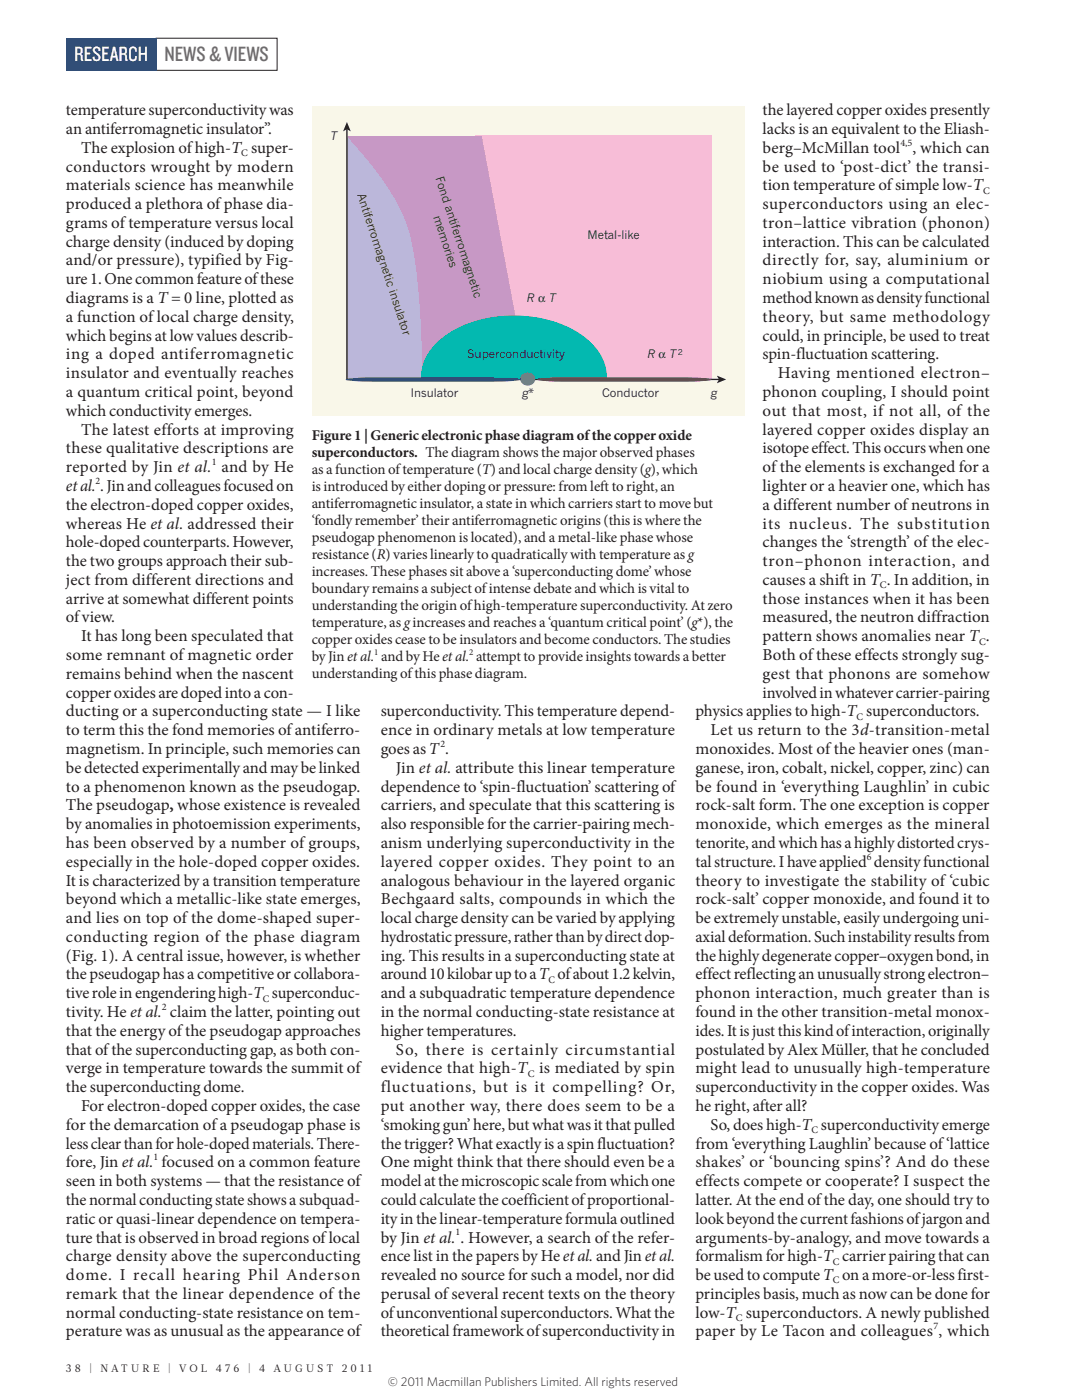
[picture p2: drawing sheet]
<svg xmlns="http://www.w3.org/2000/svg" width="210mm" height="276mm" viewBox="0 0 210 276" stroke-linecap="round" stroke-linejoin="round" font-family="sans-serif">
<defs><g id="words">
<text font-size="4.2" fill="#fff" x="14.6" y="12.1">RESEARCH</text>
<text font-size="4.2" fill="#6c6d70" x="32.4" y="12.1">NEWS &amp; VIEWS</text>
<g font-size="3.3" fill="#231f20">
<text x="13" y="22.7">temperature superconductivity was</text>
<text x="150.2" y="22.7">the layered copper oxides presently</text>
<text x="13" y="26.4">an antiferromagnetic insulator”.</text>
<text x="150.2" y="26.4">lacks is an equivalent to the Eliash-</text>
<text x="13" y="33.8">conductors wrought by modern</text>
<text x="16" y="30.1">The explosion of high-T super-</text>
<text x="150.2" y="30.1">berg–McMillan tool</text>
<text x="150.2" y="33.8">be used to ‘post-dict’ the transi-</text>
<text x="179.8" y="30.1">, which can</text>
<text x="13" y="37.5">materials science has meanwhile</text>
<text x="13" y="41.2">produced a plethora of phase dia-</text>
<text x="150.2" y="37.5">tion temperature of simple low-T</text>
<text x="150.2" y="41.2">superconductors using an elec-</text>
<text x="13" y="44.9">grams of temperature versus local</text>
<text x="150.2" y="44.9">tron–lattice vibration (phonon)</text>
<text x="13" y="48.6">charge density (induced by doping</text>
<text x="13" y="52.3">and/or pressure), typified by Fig-</text>
<text x="150.2" y="48.6">interaction. This can be calculated</text>
<text x="150.2" y="52.3">directly for, say, aluminium or</text>
<text x="13" y="56">ure 1. One common feature of these</text>
<text x="13" y="59.7">diagrams is a T= 0 line, plotted as</text>
<text x="150.2" y="56">niobium using a computational</text>
<text x="150.2" y="59.7">method known as density functional</text>
<text x="13" y="63.4">a function of local charge density,</text>
<text x="150.2" y="63.4">theory, but same methodology</text>
<text x="13" y="67.2">which begins at low values describ-</text>
<text x="13" y="70.9">ing a doped antiferromagnetic</text>
<text x="150.2" y="67.2">could, in principle, be used to treat</text>
<text x="150.2" y="70.9">spin-fluctuation scattering.</text>
<text x="13" y="74.6">insulator and eventually reaches</text>
<text x="153.2" y="74.6">Having mentioned electron–</text>
<text x="13" y="78.3">a quantum critical point, beyond</text>
<text x="13" y="82">which conductivity emerges.</text>
<text x="150.2" y="78.3">phonon coupling, I should point</text>
<text x="150.2" y="82">out that most, if not all, of the</text>
<text x="13" y="89.4">these qualitative descriptions are</text>
<text x="16" y="85.7">The latest efforts at improving</text>
<text x="150.2" y="85.7">layered copper oxides display an</text>
<text x="150.2" y="89.4">isotope effect. This occurs when one</text>
<text x="13" y="93.1">reported by Jin et al. and by He</text>
<text x="150.2" y="93.1">of the elements is exchanged for a</text>
<text x="13" y="96.8">et al. . Jin and colleagues focused on</text>
<text x="13" y="100.5">the electron-doped copper oxides,</text>
<text x="150.2" y="96.8">lighter or a heavier one, which has</text>
<text x="150.2" y="100.5">a different number of neutrons in</text>
<text x="13" y="104.2">whereas He et al. addressed their</text>
<text x="13" y="107.9">hole-doped counterparts. However,</text>
<text x="150.2" y="104.2">its nucleus. The substitution</text>
<text x="150.2" y="107.9">changes the ‘strength’ of the elec-</text>
<text x="13" y="111.6">the two groups approach their sub-</text>
<text x="150.2" y="111.6">tron–phonon interaction, and</text>
<text x="13" y="115.3">ject from different directions and</text>
<text x="13" y="119">arrive at somewhat different points</text>
<text x="150.2" y="115.3">causes a shift in T . In addition, in</text>
<text x="150.2" y="119">those instances when it has been</text>
<text x="13" y="122.7">of view.</text>
<text x="150.2" y="122.7">measured, the neutron diffraction</text>
<text x="13" y="130.1">some remnant of magnetic order</text>
<text x="16" y="126.4">It has long been speculated that</text>
<text x="150.2" y="126.4">pattern shows anomalies near T .</text>
<text x="150.2" y="130.1">Both of these effects strongly sug-</text>
<text x="13" y="133.8">remains behind when the nascent</text>
<text x="13" y="137.5">copper oxides are doped into a con-</text>
<text x="150.2" y="133.8">gest that phonons are somehow</text>
<text x="150.2" y="137.5">involved in whatever carrier-pairing</text>
<text x="13" y="141.2">ducting or a superconducting state — I like</text>
<text x="75" y="141.2">superconductivity. This temperature depend-</text>
<text x="137" y="141.2">physics applies to high-T superconductors.</text>
<text x="13" y="144.9">to term this the fond memories of antiferro-</text>
<text x="13" y="148.6">magnetism. In principle, such memories can</text>
<text x="75" y="144.9">ence in ordinary metals at low temperature</text>
<text x="75" y="148.6">goes as T .</text>
<text x="137" y="148.6">monoxides. Most of the heavier ones (man-</text>
<text x="140" y="144.9">Let us return to the 3d-transition-metal</text>
<text x="13" y="152.3">be detected experimentally and may be linked</text>
<text x="78" y="152.3">Jin et al. attribute this linear temperature</text>
<text x="137" y="152.3">ganese, iron, cobalt, nickel, copper, zinc) can</text>
<text x="13" y="156.1">to a phenomenon known as the pseudogap.</text>
<text x="13" y="159.8">The pseudogap, whose existence is revealed</text>
<text x="75" y="156.1">dependence to ‘spin-fluctuation’ scattering of</text>
<text x="75" y="159.8">carriers, and speculate that this scattering is</text>
<text x="137" y="156.1">be found in ‘everything Laughlin’ in cubic</text>
<text x="137" y="159.8">rock-salt form. The one exception is copper</text>
<text x="13" y="163.5">by anomalies in photoemission experiments,</text>
<text x="13" y="167.2">has been observed by a number of groups,</text>
<text x="75" y="163.5">also responsible for the carrier-pairing mech-</text>
<text x="75" y="167.2">anism underlying superconductivity in the</text>
<text x="137" y="163.5">monoxide, which emerges as the mineral</text>
<text x="137" y="167.2">tenorite, and which has a highly distorted crys-</text>
<text x="13" y="170.9">especially in the hole-doped copper oxides.</text>
<text x="75" y="170.9">layered copper oxides. They point to an</text>
<text x="137" y="170.9">tal structure. I have applied density functional</text>
<text x="13" y="174.6">It is characterized by a transition temperature</text>
<text x="13" y="178.3">beyond which a metallic-like state emerges,</text>
<text x="75" y="174.6">analogous behaviour in the layered organic</text>
<text x="75" y="178.3">Bechgaard salts, compounds in which the</text>
<text x="137" y="174.6">theory to investigate the stability of ‘cubic</text>
<text x="137" y="178.3">rock-salt’ copper monoxide, and found it to</text>
<text x="13" y="182">and lies on top of the dome-shaped super-</text>
<text x="13" y="185.7">conducting region of the phase diagram</text>
<text x="75" y="182">local charge density can be varied by applying</text>
<text x="75" y="185.7">hydrostatic pressure, rather than by direct dop-</text>
<text x="137" y="182">be extremely unstable, easily undergoing uni-</text>
<text x="137" y="185.7">axial deformation. Such instability results from</text>
<text x="13" y="189.4">(Fig. 1). A central issue, however, is whether</text>
<text x="75" y="189.4">ing. This results in a superconducting state at</text>
<text x="137" y="189.4">the highly degenerate copper–oxygen bond, in</text>
<text x="13" y="193.1">the pseudogap has a competitive or collabora-</text>
<text x="13" y="196.8">tive role in engendering high-T superconduc-</text>
<text x="75" y="193.1">around 10 kilobar up to aT of about 1.2 kelvin,</text>
<text x="75" y="196.8">and a subquadratic temperature dependence</text>
<text x="137" y="193.1">effect reflecting an unusually strong electron–</text>
<text x="137" y="196.8">phonon interaction, much greater than is</text>
<text x="13" y="200.5">tivity. He et al. claim the latter, pointing out</text>
<text x="75" y="200.5">in the normal conducting-state resistance at</text>
<text x="137" y="200.5">found in the other transition-metal monox-</text>
<text x="13" y="204.2">that the energy of the pseudogap approaches</text>
<text x="13" y="207.9">that of the superconducting gap, as both con-</text>
<text x="75" y="204.2">higher temperatures.</text>
<text x="78" y="207.9">So, there is certainly circumstantial</text>
<text x="137" y="204.2">ides. It is just this kind of interaction, originally</text>
<text x="137" y="207.9">postulated by Alex Müller, that he concluded</text>
<text x="13" y="211.6">verge in temperature towards the summit of</text>
<text x="13" y="215.3">the superconducting dome.</text>
<text x="75" y="211.6">evidence that high-T is mediated by spin</text>
<text x="75" y="215.3">fluctuations, but is it compelling? Or,</text>
<text x="137" y="211.6">might lead to unusually high-temperature</text>
<text x="137" y="215.3">superconductivity in the copper oxides. Was</text>
<text x="16" y="219">For electron-doped copper oxides, the case</text>
<text x="75" y="219">put another way, there does seem to be a</text>
<text x="137" y="219">he right, after all?</text>
<text x="13" y="222.7">for the demarcation of a pseudogap phase is</text>
<text x="13" y="226.4">less clear than for hole-doped materials. There-</text>
<text x="75" y="222.7">‘smoking gun’ here, but what was it that pulled</text>
<text x="75" y="226.4">the trigger? What exactly is a spin fluctuation?</text>
<text x="137" y="226.4">from ‘everything Laughlin’ because of ‘lattice</text>
<text x="140" y="222.7">So, does high-T superconductivity emerge</text>
<text x="13" y="230.1">fore, Jin et al. focused on a common feature</text>
<text x="13" y="233.8">seen in both systems — that the resistance of</text>
<text x="75" y="230.1">One might think that there should even be a</text>
<text x="75" y="233.8">model at the microscopic scale from which one</text>
<text x="137" y="230.1">shakes’ or ‘bouncing spins’? And do these</text>
<text x="137" y="233.8">effects compete or cooperate? I suspect the</text>
<text x="13" y="237.5">the normal conducting state shows a subquad-</text>
<text x="75" y="237.5">could calculate the coefficient of proportional-</text>
<text x="137" y="237.5">latter. At the end of the day, one should try to</text>
<text x="13" y="241.2">ratic or quasi-linear dependence on tempera-</text>
<text x="13" y="245">ture that is observed in broad regions of local</text>
<text x="75" y="241.2">ity in the linear-temperature formula outlined</text>
<text x="75" y="245">by Jin et al. . However, a search of the refer-</text>
<text x="137" y="241.2">look beyond the current fashions of jargon and</text>
<text x="137" y="245">arguments-by-analogy, and move towards a</text>
<text x="13" y="248.7">charge density above the superconducting</text>
<text x="75" y="248.7">ence list in the papers by Heet al.and Jinet al.</text>
<text x="137" y="248.7">formalism for high-T carrier pairing that can</text>
<text x="13" y="252.4">dome. I recall hearing Phil Anderson</text>
<text x="13" y="256.1">remark that the linear dependence of the</text>
<text x="75" y="252.4">revealed no source for such a model, nor did</text>
<text x="75" y="256.1">perusal of several recent texts on the theory</text>
<text x="137" y="252.4">be used to computeT on a more-or-less first-</text>
<text x="137" y="256.1">principles basis, much as now can be done for</text>
<text x="13" y="259.8">normal conducting-state resistance on tem-</text>
<text x="13" y="263.5">perature was as unusual as the appearance of</text>
<text x="75" y="259.8">of unconventional superconductors. What the</text>
<text x="75" y="263.5">theoretical framework of superconductivity in</text>
<text x="137" y="259.8">low-T superconductors. A newly published</text>
<text x="137" y="263.5">paper by Le Tacon and colleagues , which</text>
</g>
<g font-size="2.9" fill="#231f20">
<text x="61.4" y="86.8">Figure 1 | Generic electronic phase diagram of the copper oxide</text>
<text x="61.4" y="90.2">superconductors. The diagram shows the major observed phases</text>
<text x="61.4" y="93.5">as a function of temperature (T) and local charge density (g), which</text>
<text x="61.4" y="96.9">is introduced by either doping or pressure: from left to right, an</text>
<text x="61.4" y="100.2">antiferromagnetic insulator, a state in which carriers start to move but</text>
<text x="61.4" y="103.6">‘fondly remember’ their antiferromagnetic origins (this is where the</text>
<text x="61.4" y="106.9">pseudogap phenomenon is located), and a metal-like phase whose</text>
<text x="61.4" y="110.3">resistance (R) varies linearly to quadratically with temperature as g</text>
<text x="61.4" y="113.6">increases. These phases sit above a ‘superconducting dome’ whose</text>
<text x="61.4" y="117">boundary remains a subject of intense debate and which is vital to</text>
<text x="61.4" y="120.3">understanding the origin of high-temperature superconductivity. At zero</text>
<text x="61.4" y="123.7">temperature, as gincreases and reaches a ‘quantum critical point’ (g*), the</text>
<text x="61.4" y="127">copper oxides cease to be insulators and become conductors. The studies</text>
<text x="61.4" y="130.4">by Jin et al. and by He et al. attempt to provide insights towards a better</text>
<text x="61.4" y="133.7">understanding of this phase diagram.</text>
</g>
<text font-size="2.5" fill="#231f20" x="76.4" y="273.2">© 2011 Macmillan Publishers Limited. All rights reserved</text>
<g font-size="2.3" fill="#231f20">
<text x="65.1" y="27.6">T</text>
<text x="85.8" y="35.1" transform="rotate(72 85.8 35.1)">Fond antiferromagnetic</text>
<text x="70.4" y="38.5" transform="rotate(72 70.4 38.5)">Antiferromagnetic insulator</text>
<text x="85.4" y="42.7" transform="rotate(72 85.4 42.7)">memories</text>
<text x="115.7" y="47.2">Metal-like</text>
<text x="103.8" y="59.6">R α T</text>
<text x="92.1" y="70.5">Superconductivity</text>
<text x="127.5" y="70.6">R α T</text>
<text x="80.9" y="78.3">Insulator</text>
<text x="102.9" y="78.3">g*</text>
<text x="118.6" y="78.3">Conductor</text>
<text x="140" y="78.3">g</text>
</g>
<g font-size="2.1" fill="#231f20">
<text x="13" y="270.5">3 8</text>
<text x="17.6" y="270.5">|</text>
<text x="19.8" y="270.5">N A T U R E</text>
<text x="33.1" y="270.5">|</text>
<text x="35.3" y="270.5">V O L</text>
<text x="42.5" y="270.5">4 7 6</text>
<text x="48.9" y="270.5">|</text>
<text x="51" y="270.5">4</text>
<text x="53.9" y="270.5">A U G U S T</text>
<text x="67.3" y="270.5">2 0 1 1</text>
</g>
<g font-size="2" fill="#231f20">
<text x="177.4" y="28.7">4,5</text>
<text x="47.5" y="30.8">C</text>
<text x="193.7" y="38.2">C</text>
<text x="18.8" y="95.4">2</text>
<text x="41.7" y="91.7">1</text>
<text x="173.4" y="116">C</text>
<text x="192.9" y="127.1">C</text>
<text x="168.7" y="141.9">C</text>
<text x="86.8" y="147.3">2</text>
<text x="170.7" y="169.5">6</text>
<text x="51.8" y="197.5">C</text>
<text x="108.1" y="193.8">C</text>
<text x="31.9" y="199.1">2</text>
<text x="104" y="212.3">C</text>
<text x="159.9" y="223.4">C</text>
<text x="30.2" y="228.7">1</text>
<text x="89.8" y="243.6">1</text>
<text x="164.1" y="249.3">C</text>
<text x="164.1" y="253">C</text>
<text x="145" y="260.4">C</text>
<text x="183.9" y="262.1">7</text>
</g>
<g font-size="1.8" fill="#231f20">
<text x="73.7" y="129.1">1</text>
<text x="92.4" y="129.1">2</text>
</g>
<text font-size="1.6" fill="#231f20" x="133.5" y="69.9">2</text>
</g></defs>
<path d="M61.4 21.1h85.3v60.9h-85.3z" fill="#f9f7e9"/>
<path d="M93.6 26.8h46.5v47.9h-46.5z" fill="#f7bdd7"/>
<path d="M68.5 26.8h26.4l8.9 47.8h-35.3z" fill-rule="evenodd" fill="#c798c5"/>
<path d="M68.3 26.8l.7 .9a58.6 58.6 0 0 1 10.6 15.3 52 52 0 0 1 2.9 14.8l.5 8.3 .2 8.4h-14.9z" fill-rule="evenodd" fill="#bbb7da"/>
<path d="M86.1 67.5a22 22 0 0 1 15.1-5.3 22 22 0 0 1 15.2 5.3 9.1 9.1 0 0 1 3.1 7.2h-36.5a9.1 9.1 0 0 1 3.1-7.2z" fill="#03b9b0"/>
<path d="M68.3 25.4v49.4h73.4" fill="none" stroke="#231f20" stroke-width=".26"/>
<g fill="#231f20">
<path d="M68.3 24.1l.8 1.8-.8-.4-.7 .4z"/>
<path d="M141.2 74.1l1.9 .7-1.9 .8 .4-.8z"/>
</g>
<path d="M68.1 74.8a18.1 18.1 0 0 1 5.5-.4h23.3a18.1 18.1 0 0 1 5.6 .4 18.1 18.1 0 0 1-5.6 .5h-23.3a18.1 18.1 0 0 1-5.5-.5z" fill-rule="evenodd" fill="#3b58a7"/>
<path d="M105.8 74.8a18.1 18.1 0 0 1 5.5-.4h23.4a18.1 18.1 0 0 1 5.5 .4 18.1 18.1 0 0 1-5.5 .5h-23.4a18.1 18.1 0 0 1-5.5-.5z" fill-rule="evenodd" fill="#aa2d2b"/>
<path d="M102.8 74a1.42 1.42 0 0 1 1.9-.4 1.42 1.42 0 0 1 .5 1.9 1.42 1.42 0 0 1-2 .4 1.42 1.42 0 0 1-.4-1.9z" fill-rule="evenodd" fill="#5a57a5"/>
<g fill="#fff">
<path d="M13 267.5h85v4.4h-85z"/>
<path d="M30.8 7.5h23.8v6.4h-23.8z"/>
</g>
<path d="M30.8 7.5h23.8v6.4h-23.8z" fill="none" stroke="#231f20" stroke-width=".2"/>
<path d="M13 7.5h17.8v6.4h-17.8z" fill="#0d4da1"/>
<path d="M75.4 271.2l.8-.5h.5h56.6a1.78 1.78 0 0 1 1.8 1.8 1.78 1.78 0 0 1-1.8 1.7h-56.6a1.85 1.85 0 0 1-1.8-2.2v.5l.1-.5z" fill="#fff"/>
<use href="#words"/>
</svg>
